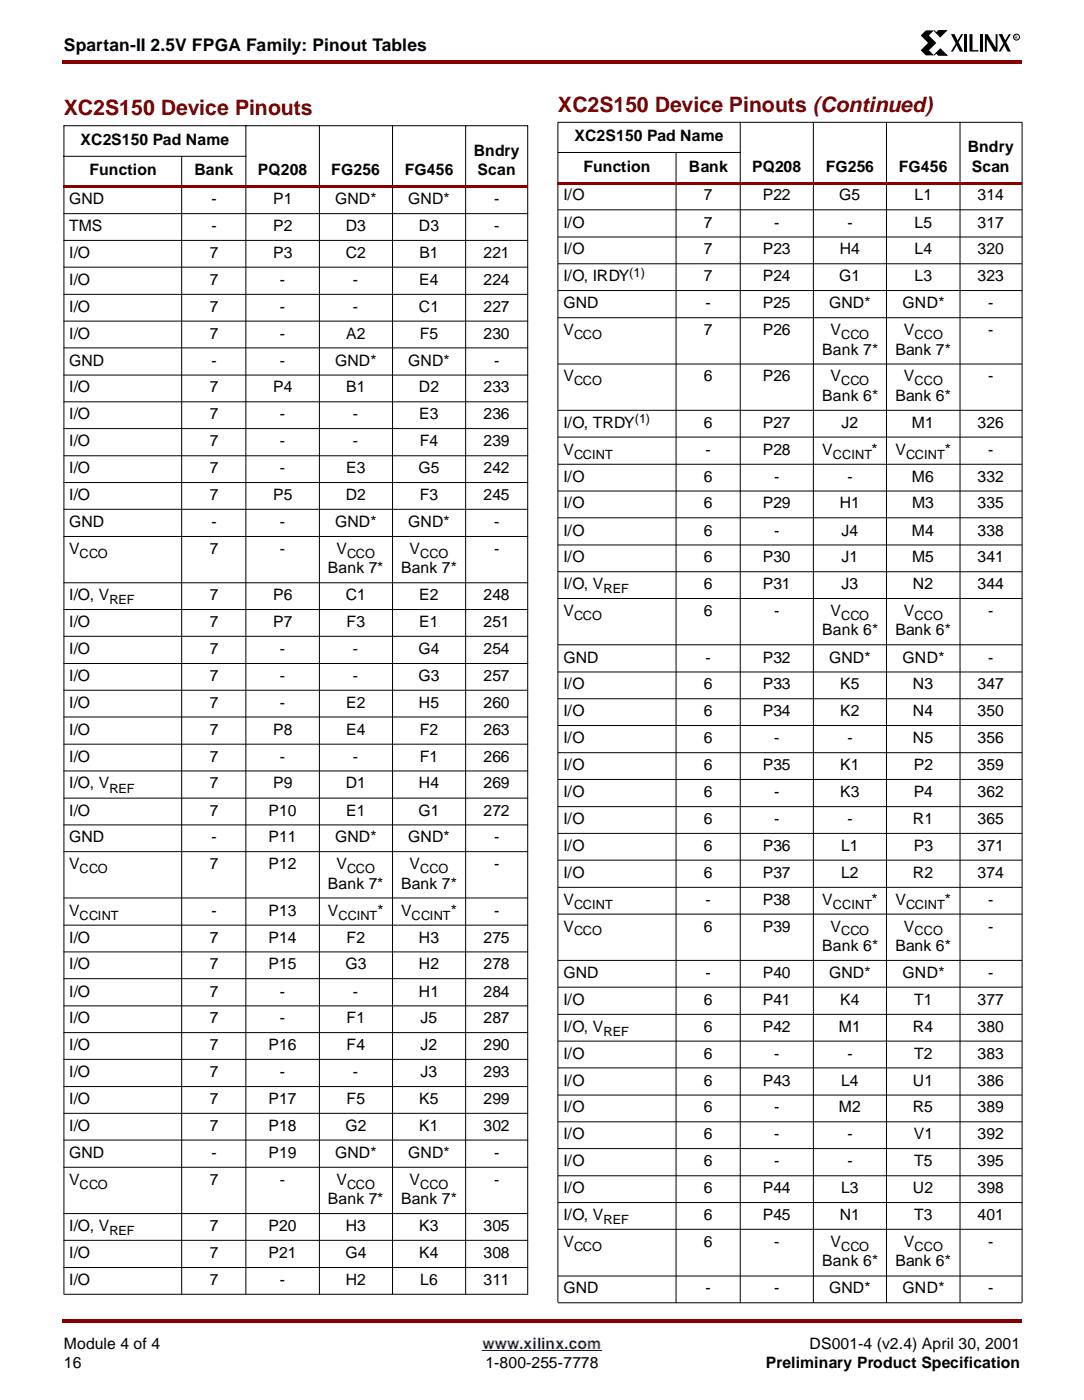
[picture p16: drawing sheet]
<svg xmlns="http://www.w3.org/2000/svg" width="216mm" height="279mm" viewBox="0 0 216 279" stroke-linecap="round" stroke-linejoin="round" font-family="sans-serif">
<defs><g id="words">
<g font-size="4.2" fill="#850000">
<text x="12.7" y="22.9">XC2S150 Device Pinouts</text>
<text x="111.1" y="22.3">XC2S150 Device Pinouts (Continued)</text>
</g>
<text font-size="3.5" x="12.7" y="10.2">Spartan-II 2.5V FPGA Family: Pinout Tables</text>
<g font-size="3.1">
<text x="16" y="28.9">XC2S150 Pad Name</text>
<text x="114.4" y="28.2">XC2S150 Pad Name</text>
<text x="17.8" y="35">Function</text>
<text x="38.7" y="35">Bank</text>
<text x="51.3" y="35">PQ208</text>
<text x="66" y="35">FG256</text>
<text x="80.6" y="35">FG456</text>
<text x="94.4" y="31.1">Bndry</text>
<text x="95.1" y="35">Scan</text>
<text x="116.2" y="34.3">Function</text>
<text x="137.2" y="34.3">Bank</text>
<text x="149.8" y="34.3">PQ208</text>
<text x="164.5" y="34.3">FG256</text>
<text x="179" y="34.3">FG456</text>
<text x="192.7" y="30.4">Bndry</text>
<text x="193.6" y="34.3">Scan</text>
<text x="13.7" y="40.7">GND</text>
<text x="42.1" y="40.7">-</text>
<text x="54.4" y="40.7">P1</text>
<text x="66.7" y="40.7">GND*</text>
<text x="81.3" y="40.7">GND*</text>
<text x="98.4" y="40.7">-</text>
<text x="112.2" y="40">I/O</text>
<text x="140.2" y="40">7</text>
<text x="151.9" y="40">P22</text>
<text x="167.2" y="40">G5</text>
<text x="182.2" y="40">L1</text>
<text x="194.7" y="40">314</text>
<text x="13.7" y="46.1">TMS</text>
<text x="42.1" y="46.1">-</text>
<text x="54.4" y="46.1">P2</text>
<text x="68.9" y="46.1">D3</text>
<text x="83.4" y="46.1">D3</text>
<text x="98.4" y="46.1">-</text>
<text x="112.2" y="45.4">I/O</text>
<text x="140.2" y="45.4">7</text>
<text x="154.2" y="45.4">-</text>
<text x="168.8" y="45.4">-</text>
<text x="182.1" y="45.4">L5</text>
<text x="194.7" y="45.4">317</text>
<text x="13.7" y="51.4">I/O</text>
<text x="41.8" y="51.4">7</text>
<text x="54.4" y="51.4">P3</text>
<text x="68.9" y="51.4">C2</text>
<text x="83.5" y="51.4">B1</text>
<text x="96.3" y="51.4">221</text>
<text x="112.2" y="50.7">I/O</text>
<text x="140.2" y="50.7">7</text>
<text x="151.9" y="50.7">P23</text>
<text x="167.3" y="50.7">H4</text>
<text x="182.2" y="50.7">L4</text>
<text x="194.7" y="50.7">320</text>
<text x="13.7" y="56.8">I/O</text>
<text x="41.8" y="56.8">7</text>
<text x="55.7" y="56.8">-</text>
<text x="70.3" y="56.8">-</text>
<text x="83.5" y="56.8">E4</text>
<text x="96.3" y="56.8">224</text>
<text x="112.2" y="56">I/O, IRDY</text>
<text x="140.2" y="56">7</text>
<text x="151.9" y="56">P24</text>
<text x="167.2" y="56">G1</text>
<text x="182.2" y="56">L3</text>
<text x="194.7" y="56">323</text>
<text x="13.7" y="62.1">I/O</text>
<text x="41.8" y="62.1">7</text>
<text x="55.7" y="62.1">-</text>
<text x="70.3" y="62.1">-</text>
<text x="83.4" y="62.1">C1</text>
<text x="96.3" y="62.1">227</text>
<text x="112.2" y="61.5">GND</text>
<text x="140.5" y="61.5">-</text>
<text x="151.9" y="61.5">P25</text>
<text x="165.1" y="61.5">GND*</text>
<text x="179.8" y="61.5">GND*</text>
<text x="196.8" y="61.5">-</text>
<text x="13.7" y="67.5">I/O</text>
<text x="41.8" y="67.5">7</text>
<text x="55.7" y="67.5">-</text>
<text x="69" y="67.5">A2</text>
<text x="83.6" y="67.5">F5</text>
<text x="96.3" y="67.5">230</text>
<text x="112.2" y="66.8">V</text>
<text x="140.2" y="66.8">7</text>
<text x="151.9" y="66.8">P26</text>
<text x="163.8" y="70.7">Bank 7*</text>
<text x="165.4" y="66.8">V</text>
<text x="178.3" y="70.7">Bank 7*</text>
<text x="180" y="66.8">V</text>
<text x="196.8" y="66.8">-</text>
<text x="13.7" y="72.9">GND</text>
<text x="42.1" y="72.9">-</text>
<text x="55.7" y="72.9">-</text>
<text x="66.8" y="72.9">GND*</text>
<text x="81.3" y="72.9">GND*</text>
<text x="98.4" y="72.9">-</text>
<text x="112.2" y="76">V</text>
<text x="140.2" y="76">6</text>
<text x="151.9" y="76">P26</text>
<text x="165.4" y="76">V</text>
<text x="180" y="76">V</text>
<text x="196.8" y="76">-</text>
<text x="13.7" y="78.2">I/O</text>
<text x="13.7" y="83.6">I/O</text>
<text x="41.8" y="78.2">7</text>
<text x="41.8" y="83.6">7</text>
<text x="54.4" y="78.2">P4</text>
<text x="55.7" y="83.6">-</text>
<text x="69" y="78.2">B1</text>
<text x="70.3" y="83.6">-</text>
<text x="83.4" y="78.2">D2</text>
<text x="83.5" y="83.6">E3</text>
<text x="96.3" y="83.6">236</text>
<text x="96.3" y="78.2">233</text>
<text x="163.8" y="79.9">Bank 6*</text>
<text x="178.3" y="79.9">Bank 6*</text>
<text x="13.7" y="89">I/O</text>
<text x="41.8" y="89">7</text>
<text x="55.7" y="89">-</text>
<text x="70.3" y="89">-</text>
<text x="83.6" y="89">F4</text>
<text x="96.3" y="89">239</text>
<text x="112.2" y="85.3">I/O, TRDY</text>
<text x="140.2" y="85.3">6</text>
<text x="151.9" y="85.3">P27</text>
<text x="167.6" y="85.3">J2</text>
<text x="181.6" y="85.3">M1</text>
<text x="194.7" y="85.3">326</text>
<text x="13.7" y="94.3">I/O</text>
<text x="41.8" y="94.3">7</text>
<text x="55.7" y="94.3">-</text>
<text x="69" y="94.3">E3</text>
<text x="83.3" y="94.3">G5</text>
<text x="96.3" y="94.3">242</text>
<text x="112.2" y="90.7">V</text>
<text x="140.5" y="90.7">-</text>
<text x="151.9" y="90.7">P28</text>
<text x="163.8" y="90.7">V</text>
<text x="173.6" y="90.7">*</text>
<text x="178.3" y="90.7">V</text>
<text x="188.2" y="90.7">*</text>
<text x="196.8" y="90.7">-</text>
<text x="13.7" y="99.6">I/O</text>
<text x="41.8" y="99.6">7</text>
<text x="54.4" y="99.6">P5</text>
<text x="68.9" y="99.6">D2</text>
<text x="83.6" y="99.6">F3</text>
<text x="96.3" y="99.6">245</text>
<text x="112.2" y="96">I/O</text>
<text x="112.2" y="101.3">I/O</text>
<text x="140.2" y="96">6</text>
<text x="140.2" y="101.3">6</text>
<text x="151.9" y="101.3">P29</text>
<text x="154.2" y="96">-</text>
<text x="167.3" y="101.3">H1</text>
<text x="168.8" y="96">-</text>
<text x="181.6" y="96">M6</text>
<text x="181.6" y="101.3">M3</text>
<text x="194.7" y="96">332</text>
<text x="194.7" y="101.3">335</text>
<text x="13.7" y="105.1">GND</text>
<text x="42.1" y="105.1">-</text>
<text x="55.7" y="105.1">-</text>
<text x="66.8" y="105.1">GND*</text>
<text x="81.3" y="105.1">GND*</text>
<text x="98.4" y="105.1">-</text>
<text x="112.2" y="106.8">I/O</text>
<text x="140.2" y="106.8">6</text>
<text x="154.2" y="106.8">-</text>
<text x="167.6" y="106.8">J4</text>
<text x="181.6" y="106.8">M4</text>
<text x="194.7" y="106.8">338</text>
<text x="13.7" y="110.4">V</text>
<text x="41.8" y="110.4">7</text>
<text x="55.7" y="110.4">-</text>
<text x="67" y="110.4">V</text>
<text x="81.6" y="110.4">V</text>
<text x="98.4" y="110.4">-</text>
<text x="112.2" y="112.1">I/O</text>
<text x="140.2" y="112.1">6</text>
<text x="151.9" y="112.1">P30</text>
<text x="167.6" y="112.1">J1</text>
<text x="181.6" y="112.1">M5</text>
<text x="194.7" y="112.1">341</text>
<text x="13.7" y="119.6">I/O, V</text>
<text x="41.8" y="119.6">7</text>
<text x="54.4" y="119.6">P6</text>
<text x="65.3" y="114.3">Bank 7*</text>
<text x="68.9" y="119.6">C1</text>
<text x="79.9" y="114.3">Bank 7*</text>
<text x="83.5" y="119.6">E2</text>
<text x="96.3" y="119.6">248</text>
<text x="112.2" y="117.4">I/O, V</text>
<text x="140.2" y="117.4">6</text>
<text x="151.9" y="117.4">P31</text>
<text x="167.6" y="117.4">J3</text>
<text x="181.8" y="117.4">N2</text>
<text x="194.7" y="117.4">344</text>
<text x="13.7" y="125">I/O</text>
<text x="41.8" y="125">7</text>
<text x="54.4" y="125">P7</text>
<text x="69" y="125">F3</text>
<text x="83.5" y="125">E1</text>
<text x="96.3" y="125">251</text>
<text x="112.2" y="122.8">V</text>
<text x="140.2" y="122.8">6</text>
<text x="154.2" y="122.8">-</text>
<text x="165.4" y="122.8">V</text>
<text x="180" y="122.8">V</text>
<text x="196.8" y="122.8">-</text>
<text x="13.7" y="130.4">I/O</text>
<text x="41.8" y="130.4">7</text>
<text x="55.7" y="130.4">-</text>
<text x="70.3" y="130.4">-</text>
<text x="83.3" y="130.4">G4</text>
<text x="96.3" y="130.4">254</text>
<text x="163.8" y="126.7">Bank 6*</text>
<text x="178.3" y="126.7">Bank 6*</text>
<text x="13.7" y="135.7">I/O</text>
<text x="41.8" y="135.7">7</text>
<text x="55.7" y="135.7">-</text>
<text x="70.3" y="135.7">-</text>
<text x="83.3" y="135.7">G3</text>
<text x="96.3" y="135.7">257</text>
<text x="112.2" y="132.1">GND</text>
<text x="112.2" y="137.4">I/O</text>
<text x="140.2" y="137.4">6</text>
<text x="140.5" y="132.1">-</text>
<text x="151.9" y="137.4">P33</text>
<text x="151.9" y="132.1">P32</text>
<text x="165.1" y="132.1">GND*</text>
<text x="167.3" y="137.4">K5</text>
<text x="179.8" y="132.1">GND*</text>
<text x="181.8" y="137.4">N3</text>
<text x="194.7" y="137.4">347</text>
<text x="196.8" y="132.1">-</text>
<text x="13.7" y="141.1">I/O</text>
<text x="41.8" y="141.1">7</text>
<text x="55.7" y="141.1">-</text>
<text x="69" y="141.1">E2</text>
<text x="83.4" y="141.1">H5</text>
<text x="96.3" y="141.1">260</text>
<text x="112.2" y="142.7">I/O</text>
<text x="140.2" y="142.7">6</text>
<text x="151.9" y="142.7">P34</text>
<text x="167.3" y="142.7">K2</text>
<text x="181.8" y="142.7">N4</text>
<text x="194.7" y="142.7">350</text>
<text x="13.7" y="146.5">I/O</text>
<text x="41.8" y="146.5">7</text>
<text x="54.4" y="146.5">P8</text>
<text x="69" y="146.5">E4</text>
<text x="83.6" y="146.5">F2</text>
<text x="96.3" y="146.5">263</text>
<text x="112.2" y="148.2">I/O</text>
<text x="140.2" y="148.2">6</text>
<text x="154.2" y="148.2">-</text>
<text x="168.8" y="148.2">-</text>
<text x="181.8" y="148.2">N5</text>
<text x="194.7" y="148.2">356</text>
<text x="13.7" y="151.8">I/O</text>
<text x="41.8" y="151.8">7</text>
<text x="55.7" y="151.8">-</text>
<text x="70.3" y="151.8">-</text>
<text x="83.6" y="151.8">F1</text>
<text x="96.3" y="151.8">266</text>
<text x="112.2" y="153.5">I/O</text>
<text x="140.2" y="153.5">6</text>
<text x="151.9" y="153.5">P35</text>
<text x="167.3" y="153.5">K1</text>
<text x="182" y="153.5">P2</text>
<text x="194.7" y="153.5">359</text>
<text x="13.7" y="157.1">I/O, V</text>
<text x="41.8" y="157.1">7</text>
<text x="54.4" y="157.1">P9</text>
<text x="68.9" y="157.1">D1</text>
<text x="83.4" y="157.1">H4</text>
<text x="96.3" y="157.1">269</text>
<text x="112.2" y="158.8">I/O</text>
<text x="140.2" y="158.8">6</text>
<text x="154.2" y="158.8">-</text>
<text x="167.3" y="158.8">K3</text>
<text x="182" y="158.8">P4</text>
<text x="194.7" y="158.8">362</text>
<text x="13.7" y="162.6">I/O</text>
<text x="13.7" y="167.9">GND</text>
<text x="41.8" y="162.6">7</text>
<text x="42.1" y="167.9">-</text>
<text x="53.5" y="162.6">P10</text>
<text x="53.5" y="167.9">P11</text>
<text x="66.7" y="167.9">GND*</text>
<text x="69" y="162.6">E1</text>
<text x="81.3" y="167.9">GND*</text>
<text x="83.3" y="162.6">G1</text>
<text x="96.3" y="162.6">272</text>
<text x="98.4" y="167.9">-</text>
<text x="112.2" y="164.2">I/O</text>
<text x="140.2" y="164.2">6</text>
<text x="154.2" y="164.2">-</text>
<text x="168.8" y="164.2">-</text>
<text x="181.8" y="164.2">R1</text>
<text x="194.7" y="164.2">365</text>
<text x="13.7" y="173.2">V</text>
<text x="41.8" y="173.2">7</text>
<text x="53.5" y="173.2">P12</text>
<text x="67" y="173.2">V</text>
<text x="81.6" y="173.2">V</text>
<text x="98.4" y="173.2">-</text>
<text x="112.2" y="169.6">I/O</text>
<text x="140.2" y="169.6">6</text>
<text x="151.9" y="169.6">P36</text>
<text x="167.5" y="169.6">L1</text>
<text x="182" y="169.6">P3</text>
<text x="194.7" y="169.6">371</text>
<text x="65.3" y="177.1">Bank 7*</text>
<text x="79.9" y="177.1">Bank 7*</text>
<text x="112.2" y="174.9">I/O</text>
<text x="140.2" y="174.9">6</text>
<text x="151.9" y="174.9">P37</text>
<text x="167.5" y="174.9">L2</text>
<text x="181.8" y="174.9">R2</text>
<text x="194.7" y="174.9">374</text>
<text x="13.7" y="182.5">V</text>
<text x="42.1" y="182.5">-</text>
<text x="53.5" y="182.5">P13</text>
<text x="65.3" y="182.5">V</text>
<text x="75.2" y="182.5">*</text>
<text x="79.9" y="182.5">V</text>
<text x="89.8" y="182.5">*</text>
<text x="98.4" y="182.5">-</text>
<text x="112.2" y="180.3">V</text>
<text x="112.2" y="185.7">V</text>
<text x="140.2" y="185.7">6</text>
<text x="140.5" y="180.3">-</text>
<text x="151.9" y="180.3">P38</text>
<text x="151.9" y="185.7">P39</text>
<text x="163.8" y="180.3">V</text>
<text x="165.4" y="185.7">V</text>
<text x="173.6" y="180.3">*</text>
<text x="178.3" y="180.3">V</text>
<text x="180" y="185.7">V</text>
<text x="188.2" y="180.3">*</text>
<text x="196.8" y="185.7">-</text>
<text x="196.8" y="180.3">-</text>
<text x="13.7" y="187.9">I/O</text>
<text x="41.8" y="187.9">7</text>
<text x="53.5" y="187.9">P14</text>
<text x="69" y="187.9">F2</text>
<text x="83.4" y="187.9">H3</text>
<text x="96.3" y="187.9">275</text>
<text x="163.8" y="189.6">Bank 6*</text>
<text x="178.3" y="189.6">Bank 6*</text>
<text x="13.7" y="193.2">I/O</text>
<text x="41.8" y="193.2">7</text>
<text x="53.5" y="193.2">P15</text>
<text x="68.8" y="193.2">G3</text>
<text x="83.4" y="193.2">H2</text>
<text x="96.3" y="193.2">278</text>
<text x="112.2" y="194.9">GND</text>
<text x="140.5" y="194.9">-</text>
<text x="151.9" y="194.9">P40</text>
<text x="165.1" y="194.9">GND*</text>
<text x="179.8" y="194.9">GND*</text>
<text x="196.8" y="194.9">-</text>
<text x="13.7" y="198.6">I/O</text>
<text x="13.7" y="204">I/O</text>
<text x="41.8" y="198.6">7</text>
<text x="41.8" y="204">7</text>
<text x="55.7" y="198.6">-</text>
<text x="55.7" y="204">-</text>
<text x="69" y="204">F1</text>
<text x="70.3" y="198.6">-</text>
<text x="83.4" y="198.6">H1</text>
<text x="83.8" y="204">J5</text>
<text x="96.3" y="198.6">284</text>
<text x="96.3" y="204">287</text>
<text x="112.2" y="200.3">I/O</text>
<text x="140.2" y="200.3">6</text>
<text x="151.9" y="200.3">P41</text>
<text x="167.3" y="200.3">K4</text>
<text x="182.1" y="200.3">T1</text>
<text x="194.7" y="200.3">377</text>
<text x="13.7" y="209.3">I/O</text>
<text x="41.8" y="209.3">7</text>
<text x="53.5" y="209.3">P16</text>
<text x="69" y="209.3">F4</text>
<text x="83.8" y="209.3">J2</text>
<text x="96.3" y="209.3">290</text>
<text x="112.2" y="205.7">I/O, V</text>
<text x="140.2" y="205.7">6</text>
<text x="151.9" y="205.7">P42</text>
<text x="167.1" y="205.7">M1</text>
<text x="181.8" y="205.7">R4</text>
<text x="194.7" y="205.7">380</text>
<text x="13.7" y="214.7">I/O</text>
<text x="41.8" y="214.7">7</text>
<text x="55.7" y="214.7">-</text>
<text x="70.3" y="214.7">-</text>
<text x="83.8" y="214.7">J3</text>
<text x="96.3" y="214.7">293</text>
<text x="112.2" y="211">I/O</text>
<text x="140.2" y="211">6</text>
<text x="154.2" y="211">-</text>
<text x="168.8" y="211">-</text>
<text x="182.1" y="211">T2</text>
<text x="194.7" y="211">383</text>
<text x="13.7" y="220">I/O</text>
<text x="41.8" y="220">7</text>
<text x="53.5" y="220">P17</text>
<text x="69" y="220">F5</text>
<text x="83.5" y="220">K5</text>
<text x="96.3" y="220">299</text>
<text x="112.2" y="216.4">I/O</text>
<text x="112.2" y="221.7">I/O</text>
<text x="140.2" y="221.7">6</text>
<text x="140.2" y="216.4">6</text>
<text x="151.9" y="216.4">P43</text>
<text x="154.2" y="221.7">-</text>
<text x="167.1" y="221.7">M2</text>
<text x="167.5" y="216.4">L4</text>
<text x="181.8" y="221.7">R5</text>
<text x="181.8" y="216.4">U1</text>
<text x="194.7" y="221.7">389</text>
<text x="194.7" y="216.4">386</text>
<text x="13.7" y="225.4">I/O</text>
<text x="41.8" y="225.4">7</text>
<text x="53.5" y="225.4">P18</text>
<text x="68.8" y="225.4">G2</text>
<text x="83.5" y="225.4">K1</text>
<text x="96.3" y="225.4">302</text>
<text x="112.2" y="227.1">I/O</text>
<text x="140.2" y="227.1">6</text>
<text x="154.2" y="227.1">-</text>
<text x="168.8" y="227.1">-</text>
<text x="182" y="227.1">V1</text>
<text x="194.7" y="227.1">392</text>
<text x="13.7" y="230.8">GND</text>
<text x="42.1" y="230.8">-</text>
<text x="53.5" y="230.8">P19</text>
<text x="66.7" y="230.8">GND*</text>
<text x="81.3" y="230.8">GND*</text>
<text x="98.4" y="230.8">-</text>
<text x="112.2" y="232.5">I/O</text>
<text x="140.2" y="232.5">6</text>
<text x="154.2" y="232.5">-</text>
<text x="168.8" y="232.5">-</text>
<text x="182.1" y="232.5">T5</text>
<text x="194.7" y="232.5">395</text>
<text x="13.7" y="236.1">V</text>
<text x="41.8" y="236.1">7</text>
<text x="55.7" y="236.1">-</text>
<text x="67" y="236.1">V</text>
<text x="81.6" y="236.1">V</text>
<text x="98.4" y="236.1">-</text>
<text x="112.2" y="237.8">I/O</text>
<text x="140.2" y="237.8">6</text>
<text x="151.9" y="237.8">P44</text>
<text x="167.5" y="237.8">L3</text>
<text x="181.8" y="237.8">U2</text>
<text x="194.7" y="237.8">398</text>
<text x="13.7" y="245.4">I/O, V</text>
<text x="41.8" y="245.4">7</text>
<text x="53.5" y="245.4">P20</text>
<text x="65.3" y="240">Bank 7*</text>
<text x="68.9" y="245.4">H3</text>
<text x="79.9" y="240">Bank 7*</text>
<text x="83.5" y="245.4">K3</text>
<text x="96.3" y="245.4">305</text>
<text x="112.2" y="243.2">I/O, V</text>
<text x="140.2" y="243.2">6</text>
<text x="151.9" y="243.2">P45</text>
<text x="167.2" y="243.2">N1</text>
<text x="182.1" y="243.2">T3</text>
<text x="194.7" y="243.2">401</text>
<text x="13.7" y="250.7">I/O</text>
<text x="41.8" y="250.7">7</text>
<text x="53.5" y="250.7">P21</text>
<text x="68.8" y="250.7">G4</text>
<text x="83.5" y="250.7">K4</text>
<text x="96.3" y="250.7">308</text>
<text x="112.2" y="248.6">V</text>
<text x="140.2" y="248.6">6</text>
<text x="154.2" y="248.6">-</text>
<text x="165.4" y="248.6">V</text>
<text x="180" y="248.6">V</text>
<text x="196.8" y="248.6">-</text>
<text x="13.7" y="256.1">I/O</text>
<text x="41.8" y="256.1">7</text>
<text x="55.7" y="256.1">-</text>
<text x="68.9" y="256.1">H2</text>
<text x="83.7" y="256.1">L6</text>
<text x="96.3" y="256.1">311</text>
<text x="112.2" y="257.8">GND</text>
<text x="140.5" y="257.8">-</text>
<text x="154.2" y="257.8">-</text>
<text x="163.8" y="252.4">Bank 6*</text>
<text x="165.1" y="257.8">GND*</text>
<text x="178.3" y="252.4">Bank 6*</text>
<text x="179.8" y="257.8">GND*</text>
<text x="196.8" y="257.8">-</text>
<text x="12.7" y="268.8">Module 4 of 4</text>
<text x="161.2" y="268.8">DS001-4 (v2.4) April 30, 2001</text>
<text x="12.7" y="272.7">16</text>
<text x="96.7" y="272.7">1-800-255-7778</text>
<text x="152.5" y="272.7">Preliminary Product Specification</text>
</g>
<text font-size="3.1" fill="#00f" x="96.1" y="268.8">www.xilinx.com</text>
<g font-size="2.5">
<text x="125.3" y="55.1">(1)</text>
<text x="114.3" y="67.6">CCO</text>
<text x="167.5" y="67.6">CCO</text>
<text x="182.1" y="67.6">CCO</text>
<text x="114.3" y="76.8">CCO</text>
<text x="167.5" y="76.8">CCO</text>
<text x="182.1" y="76.8">CCO</text>
<text x="126.4" y="84.3">(1)</text>
<text x="114.3" y="91.4">CCINT</text>
<text x="165.9" y="91.4">CCINT</text>
<text x="180.5" y="91.4">CCINT</text>
<text x="15.9" y="111.2">CCO</text>
<text x="69.1" y="111.2">CCO</text>
<text x="83.7" y="111.2">CCO</text>
<text x="120.2" y="118.3">REF</text>
<text x="21.8" y="120.4">REF</text>
<text x="114.3" y="123.6">CCO</text>
<text x="167.5" y="123.6">CCO</text>
<text x="182.1" y="123.6">CCO</text>
<text x="21.8" y="158">REF</text>
<text x="15.9" y="174.1">CCO</text>
<text x="69.1" y="174.1">CCO</text>
<text x="83.7" y="174.1">CCO</text>
<text x="15.9" y="183.3">CCINT</text>
<text x="67.4" y="183.3">CCINT</text>
<text x="82" y="183.3">CCINT</text>
<text x="114.3" y="181.1">CCINT</text>
<text x="165.9" y="181.1">CCINT</text>
<text x="180.5" y="181.1">CCINT</text>
<text x="114.3" y="186.4">CCO</text>
<text x="167.5" y="186.4">CCO</text>
<text x="182.1" y="186.4">CCO</text>
<text x="120.2" y="206.4">REF</text>
<text x="15.9" y="236.9">CCO</text>
<text x="69.1" y="236.9">CCO</text>
<text x="83.7" y="236.9">CCO</text>
<text x="120.2" y="244">REF</text>
<text x="21.8" y="246.1">REF</text>
<text x="114.3" y="249.3">CCO</text>
<text x="167.5" y="249.3">CCO</text>
<text x="182.1" y="249.3">CCO</text>
</g>
<text font-size=".9" x="202.1" y="7.7">R</text>
</g></defs>
<g fill="#850000">
<path d="M12.4 12h.3v.7h-.3z"/>
<path d="M203.2 12h.4v.7h-.4z"/>
<path d="M12.7 12h190.5v.7h-190.5z"/>
</g>
<path d="M12.7 266.7h190.4v7.6h-190.4z" fill="#fff"/>
<path d="M96.1 269.2h23.7" fill="none" stroke="#00f" stroke-width=".2"/>
<g fill="#850000">
<path d="M12.4 262.9h.3v.7h-.3z"/>
<path d="M203.2 262.9h.4v.7h-.4z"/>
<path d="M12.7 262.9h190.5v.7h-190.5z"/>
</g>
<path d="M183.2 6h19.9v5.2h-19.9z" fill="#fff"/>
<path d="M183.4 7.1l1-1h1.6l-1 1 1.5 1.5-1.5 1.4 1 1h-1.6l-1-1 1.4-1.5zM189.4 6.8h.7l1.7 3.5h-.6zM191.4 6.8h.4l-2 3.5h-.4zM192 6.8h.6v3.5h-.6zM193.1 6.8h.6v3.2h1.2v.3h-1.8zM195.1 6.8h.6v3.5h-.6zM196.2 6.8h.5l1.6 2.7v-2.7h.4v3.5h-.7l-1.5-2.5v2.5h-.3zM198.9 6.8h.7l1.7 3.5h-.6zM200.9 6.8h.4l-2 3.5h-.4z" fill="#000"/>
<path d="M186 6.1l.5 .4 .4-.4h1.6l-1.2 1.2zM186.5 10.6l-.5 .4 1.3-1.3 1.3 1.3h-1.7z" fill="#000" stroke="#000" stroke-width=".2"/>
<g fill="none" stroke="#000" stroke-width=".2">
<path d="M12.6 25.1h92.6M12.6 31.2h36.5M12.7 25.1v232.8M36.2 31.1v226.9M49 25v233M63.6 25v233M78.2 25v233M92.7 25v233M105.1 25.1v232.8"/>
<circle cx="202.5" cy="7.4" r=".59"/>
</g>
<path d="M12.6 36.9h92.6v.5h-92.6z" fill="#850000"/>
<g fill="none" stroke="#000" stroke-width=".2">
<path d="M111.1 30.4h36.3M134.7 30.4v229.3M147.4 24.3v235.4M162 24.3v235.4M176.6 24.3v235.4M191.2 24.3v235.4M12.6 42.6h92.6M12.6 47.9h92.6M12.6 53.3h92.6M12.6 58.7h92.6M12.6 64h92.6M12.6 69.3h92.6"/>
<path d="M12.6 74.8h92.6M12.6 80.1h92.6M12.6 85.4h92.6M12.6 90.8h92.6M12.6 96.2h92.6M12.6 101.5h92.6M12.6 106.9h92.6M12.6 116.2h92.6M12.6 121.5h92.6M12.6 126.8h92.6M12.6 132.2h92.6M12.6 137.6h92.6"/>
<path d="M12.6 142.9h92.6M12.6 148.3h92.6M12.6 153.7h92.6M12.6 159.1h92.6M12.6 164.4h92.6M12.6 169.8h92.6M12.6 179h92.6M12.6 184.4h92.6M12.6 189.7h92.6M12.6 195.1h92.6M12.6 200.5h92.6M12.6 205.8h92.6"/>
<path d="M12.6 211.2h92.6M12.6 216.6h92.6M12.6 221.9h92.6M12.6 227.2h92.6M12.6 232.7h92.6M12.6 241.9h92.6M12.6 247.2h92.6M12.6 252.6h92.6M12.6 258h92.6M111.1 259.6v-235.2h92.5v235.2"/>
</g>
<path d="M111.1 36.2h92.5v.5h-92.5z" fill="#850000"/>
<g fill="none" stroke="#000" stroke-width=".2">
<path d="M111.1 41.8h92.5M111.1 47.2h92.5M111.1 52.6h92.5M111.1 57.9h92.5M111.1 63.3h92.5M111.1 72.6h92.5M111.1 81.8h92.5M111.1 87.1h92.5M111.1 92.5h92.5M111.1 97.9h92.5M111.1 103.2h92.5M111.1 108.6h92.5"/>
<path d="M111.1 114h92.5M111.1 119.3h92.5M111.1 128.5h92.5M111.1 133.9h92.5M111.1 139.3h92.5M111.1 144.6h92.5M111.1 150h92.5M111.1 155.4h92.5M111.1 160.8h92.5M111.1 166.1h92.5M111.1 171.4h92.5M111.1 176.9h92.5"/>
<path d="M111.1 182.2h92.5M111.1 191.4h92.5M111.1 196.8h92.5M111.1 202.2h92.5M111.1 207.5h92.5M111.1 212.8h92.5M111.1 218.3h92.5M111.1 223.6h92.5M111.1 228.9h92.5M111.1 234.4h92.5M111.1 239.7h92.5M111.1 245h92.5"/>
<path d="M111.1 254.3h92.5M111.1 259.7h92.5"/>
</g>
<use href="#words"/>
</svg>
